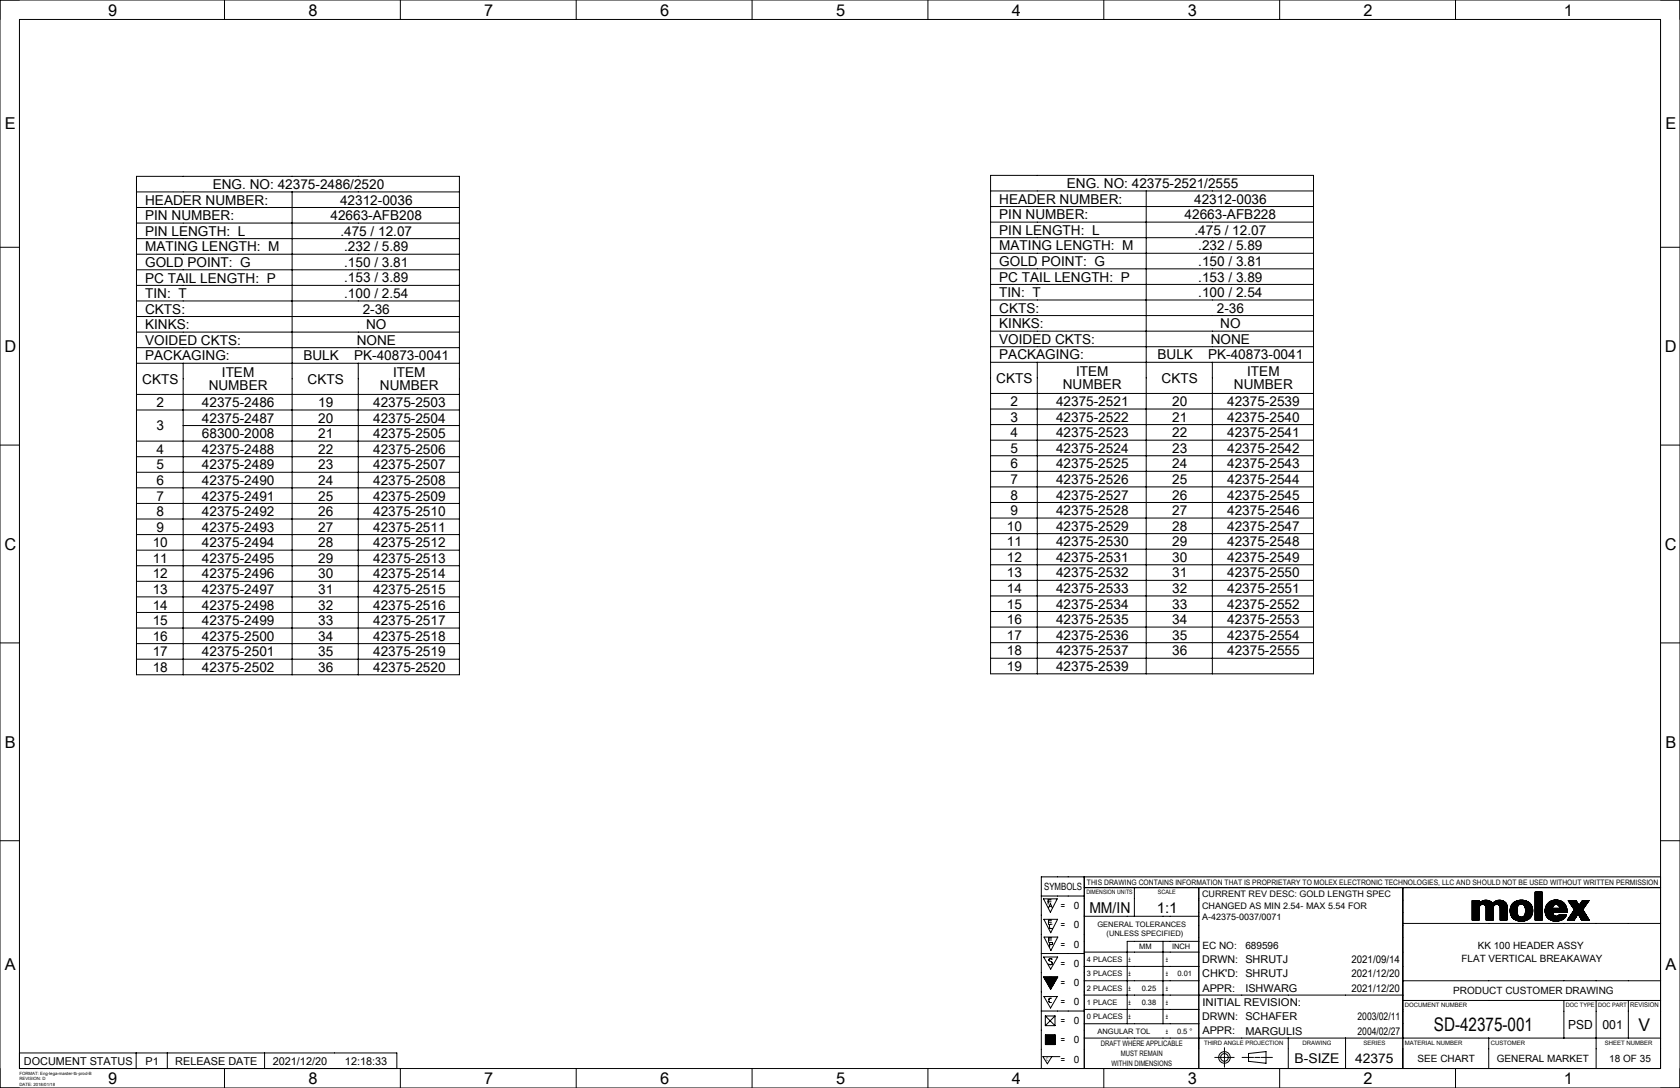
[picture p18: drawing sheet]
<svg xmlns="http://www.w3.org/2000/svg" width="432mm" height="279mm" viewBox="0 0 432 279" stroke-linecap="round" stroke-linejoin="round" font-family="sans-serif">
<defs><g id="words">
<text font-size="4.8" x="368.6" y="264.8">SD-42375-001</text>
<text font-size="4.5" x="421.2" y="264.7">V</text>
<g font-size="4.2">
<text x="27.8" y="4">9</text>
<text x="79.3" y="4">8</text>
<text x="124.5" y="4">7</text>
<text x="169.7" y="4">6</text>
<text x="214.9" y="4">5</text>
<text x="260.1" y="4">4</text>
<text x="305.3" y="4">3</text>
<text x="350.5" y="4">2</text>
<text x="401.9" y="4">1</text>
<text x="1.3" y="33.3">E</text>
<text x="428.1" y="33.3">E</text>
<text x="1.1" y="90.4">D</text>
<text x="427.9" y="90.4">D</text>
<text x="1.1" y="141.2">C</text>
<text x="427.9" y="141.2">C</text>
<text x="1.3" y="192">B</text>
<text x="428.1" y="192">B</text>
<text x="1.3" y="249.2">A</text>
<text x="428.1" y="249.2">A</text>
<text x="27.8" y="278.4">9</text>
<text x="79.3" y="278.4">8</text>
<text x="124.5" y="278.4">7</text>
<text x="169.7" y="278.4">6</text>
<text x="214.9" y="278.4">5</text>
<text x="260.1" y="278.4">4</text>
<text x="305.3" y="278.4">3</text>
<text x="350.5" y="278.4">2</text>
<text x="401.9" y="278.4">1</text>
</g>
<g font-size="3.9">
<text x="280" y="234.4">MM/IN</text>
<text x="297.3" y="234.4">1:1</text>
</g>
<g font-size="3.5">
<text x="37.3" y="52.5">HEADER NUMBER:</text>
<text x="54.7" y="48.6">ENG. NO: 42375-2486/2520</text>
<text x="87.4" y="52.5">42312-0036</text>
<text x="256.8" y="52.3">HEADER NUMBER:</text>
<text x="274.2" y="48.3">ENG. NO: 42375-2521/2555</text>
<text x="306.9" y="52.3">42312-0036</text>
<text x="37.3" y="56.5">PIN NUMBER:</text>
<text x="85" y="56.5">42663-AFB208</text>
<text x="256.8" y="56.3">PIN NUMBER:</text>
<text x="304.5" y="56.3">42663-AFB228</text>
<text x="37.3" y="64.6">MATING LENGTH: M</text>
<text x="37.3" y="60.6">PIN LENGTH: L</text>
<text x="87.5" y="60.5">.475 / 12.07</text>
<text x="88.5" y="64.5">.232 / 5.89</text>
<text x="256.8" y="64.3">MATING LENGTH: M</text>
<text x="256.8" y="60.3">PIN LENGTH: L</text>
<text x="307" y="60.3">.475 / 12.07</text>
<text x="308" y="64.3">.232 / 5.89</text>
<text x="37.3" y="68.6">GOLD POINT: G</text>
<text x="88.5" y="68.5">.150 / 3.81</text>
<text x="256.8" y="68.3">GOLD POINT: G</text>
<text x="308" y="68.3">.150 / 3.81</text>
<text x="37.3" y="76.5">TIN: T</text>
<text x="37.3" y="72.6">PC TAIL LENGTH: P</text>
<text x="88.5" y="72.5">.153 / 3.89</text>
<text x="88.5" y="76.5">.100 / 2.54</text>
<text x="256.8" y="76.3">TIN: T</text>
<text x="256.8" y="72.3">PC TAIL LENGTH: P</text>
<text x="308" y="72.3">.153 / 3.89</text>
<text x="308" y="76.3">.100 / 2.54</text>
<text x="37.3" y="80.6">CKTS:</text>
<text x="93.2" y="80.5">2-36</text>
<text x="256.8" y="80.3">CKTS:</text>
<text x="312.7" y="80.3">2-36</text>
<text x="37.3" y="84.6">KINKS:</text>
<text x="37.3" y="88.6">VOIDED CKTS:</text>
<text x="91.7" y="88.6">NONE</text>
<text x="94.1" y="84.6">NO</text>
<text x="256.8" y="84.3">KINKS:</text>
<text x="256.8" y="88.3">VOIDED CKTS:</text>
<text x="311.2" y="88.3">NONE</text>
<text x="313.6" y="84.3">NO</text>
<text x="37.3" y="92.6">PACKAGING:</text>
<text x="78" y="92.5">BULK</text>
<text x="91" y="92.5">PK-40873-0041</text>
<text x="256.8" y="92.3">PACKAGING:</text>
<text x="297.5" y="92.3">BULK</text>
<text x="310.5" y="92.3">PK-40873-0041</text>
<text x="36.5" y="98.6">CKTS</text>
<text x="53.6" y="100.3">NUMBER</text>
<text x="57" y="96.8">ITEM</text>
<text x="79" y="98.6">CKTS</text>
<text x="97.6" y="100.3">NUMBER</text>
<text x="101" y="96.8">ITEM</text>
<text x="256.1" y="98.3">CKTS</text>
<text x="273.2" y="100">NUMBER</text>
<text x="276.6" y="96.6">ITEM</text>
<text x="298.6" y="98.3">CKTS</text>
<text x="317.2" y="100">NUMBER</text>
<text x="320.6" y="96.6">ITEM</text>
<text x="40.2" y="104.5">2</text>
<text x="51.9" y="104.5">42375-2486</text>
<text x="81.8" y="104.5">19</text>
<text x="95.9" y="104.5">42375-2503</text>
<text x="259.8" y="104.3">2</text>
<text x="271.4" y="104.3">42375-2521</text>
<text x="301.3" y="104.3">20</text>
<text x="315.4" y="104.3">42375-2539</text>
<text x="40.2" y="110.5">3</text>
<text x="51.9" y="108.5">42375-2487</text>
<text x="51.9" y="112.5">68300-2008</text>
<text x="81.8" y="108.5">20</text>
<text x="81.8" y="112.5">21</text>
<text x="95.9" y="108.5">42375-2504</text>
<text x="95.9" y="112.5">42375-2505</text>
<text x="259.8" y="108.3">3</text>
<text x="259.8" y="112.3">4</text>
<text x="271.4" y="108.3">42375-2522</text>
<text x="271.4" y="112.3">42375-2523</text>
<text x="301.3" y="108.3">21</text>
<text x="301.3" y="112.3">22</text>
<text x="315.4" y="108.3">42375-2540</text>
<text x="315.4" y="112.3">42375-2541</text>
<text x="40.2" y="116.5">4</text>
<text x="51.9" y="116.5">42375-2488</text>
<text x="81.8" y="116.5">22</text>
<text x="95.9" y="116.5">42375-2506</text>
<text x="259.8" y="116.3">5</text>
<text x="271.4" y="116.3">42375-2524</text>
<text x="301.3" y="116.3">23</text>
<text x="315.4" y="116.3">42375-2542</text>
<text x="40.2" y="120.5">5</text>
<text x="40.2" y="124.5">6</text>
<text x="51.9" y="120.5">42375-2489</text>
<text x="51.9" y="124.5">42375-2490</text>
<text x="81.8" y="120.5">23</text>
<text x="81.8" y="124.5">24</text>
<text x="95.9" y="120.5">42375-2507</text>
<text x="95.9" y="124.5">42375-2508</text>
<text x="259.8" y="120.3">6</text>
<text x="259.8" y="124.3">7</text>
<text x="271.4" y="120.3">42375-2525</text>
<text x="271.4" y="124.3">42375-2526</text>
<text x="301.3" y="120.3">24</text>
<text x="301.3" y="124.3">25</text>
<text x="315.4" y="120.3">42375-2543</text>
<text x="315.4" y="124.3">42375-2544</text>
<text x="40.2" y="128.5">7</text>
<text x="51.9" y="128.5">42375-2491</text>
<text x="81.8" y="128.5">25</text>
<text x="95.9" y="128.5">42375-2509</text>
<text x="259.8" y="128.3">8</text>
<text x="271.4" y="128.3">42375-2527</text>
<text x="301.3" y="128.3">26</text>
<text x="315.4" y="128.3">42375-2545</text>
<text x="40.2" y="132.5">8</text>
<text x="40.2" y="136.5">9</text>
<text x="51.9" y="132.5">42375-2492</text>
<text x="51.9" y="136.5">42375-2493</text>
<text x="81.8" y="132.5">26</text>
<text x="81.8" y="136.5">27</text>
<text x="95.9" y="132.5">42375-2510</text>
<text x="95.9" y="136.5">42375-2511</text>
<text x="258.8" y="136.3">10</text>
<text x="259.8" y="132.3">9</text>
<text x="271.4" y="132.3">42375-2528</text>
<text x="271.4" y="136.3">42375-2529</text>
<text x="301.3" y="132.3">27</text>
<text x="301.3" y="136.3">28</text>
<text x="315.4" y="132.3">42375-2546</text>
<text x="315.4" y="136.3">42375-2547</text>
<text x="39.3" y="140.5">10</text>
<text x="51.9" y="140.5">42375-2494</text>
<text x="81.8" y="140.5">28</text>
<text x="95.9" y="140.5">42375-2512</text>
<text x="258.8" y="140.3">11</text>
<text x="271.4" y="140.3">42375-2530</text>
<text x="301.3" y="140.3">29</text>
<text x="315.4" y="140.3">42375-2548</text>
<text x="39.3" y="144.5">11</text>
<text x="39.3" y="148.5">12</text>
<text x="51.9" y="144.5">42375-2495</text>
<text x="51.9" y="148.5">42375-2496</text>
<text x="81.8" y="144.5">29</text>
<text x="81.8" y="148.5">30</text>
<text x="95.9" y="144.5">42375-2513</text>
<text x="95.9" y="148.5">42375-2514</text>
<text x="258.8" y="144.3">12</text>
<text x="258.8" y="148.3">13</text>
<text x="271.4" y="144.3">42375-2531</text>
<text x="271.4" y="148.3">42375-2532</text>
<text x="301.3" y="144.3">30</text>
<text x="301.3" y="148.3">31</text>
<text x="315.4" y="144.3">42375-2549</text>
<text x="315.4" y="148.3">42375-2550</text>
<text x="39.3" y="152.5">13</text>
<text x="51.9" y="152.5">42375-2497</text>
<text x="81.8" y="152.5">31</text>
<text x="95.9" y="152.5">42375-2515</text>
<text x="258.8" y="152.3">14</text>
<text x="271.4" y="152.3">42375-2533</text>
<text x="301.3" y="152.3">32</text>
<text x="315.4" y="152.3">42375-2551</text>
<text x="39.3" y="156.5">14</text>
<text x="39.3" y="160.5">15</text>
<text x="51.9" y="156.5">42375-2498</text>
<text x="51.9" y="160.5">42375-2499</text>
<text x="81.8" y="156.5">32</text>
<text x="81.8" y="160.5">33</text>
<text x="95.9" y="156.5">42375-2516</text>
<text x="95.9" y="160.5">42375-2517</text>
<text x="258.8" y="156.3">15</text>
<text x="258.8" y="160.3">16</text>
<text x="271.4" y="156.3">42375-2534</text>
<text x="271.4" y="160.3">42375-2535</text>
<text x="301.3" y="156.3">33</text>
<text x="301.3" y="160.3">34</text>
<text x="315.4" y="156.3">42375-2552</text>
<text x="315.4" y="160.3">42375-2553</text>
<text x="39.3" y="164.5">16</text>
<text x="51.9" y="164.5">42375-2500</text>
<text x="81.8" y="164.5">34</text>
<text x="95.9" y="164.5">42375-2518</text>
<text x="258.8" y="164.3">17</text>
<text x="271.4" y="164.3">42375-2536</text>
<text x="301.3" y="164.3">35</text>
<text x="315.4" y="164.3">42375-2554</text>
<text x="39.3" y="168.5">17</text>
<text x="39.3" y="172.5">18</text>
<text x="51.9" y="168.5">42375-2501</text>
<text x="51.9" y="172.5">42375-2502</text>
<text x="81.8" y="168.5">35</text>
<text x="81.8" y="172.5">36</text>
<text x="95.9" y="168.5">42375-2519</text>
<text x="95.9" y="172.5">42375-2520</text>
<text x="258.8" y="168.3">18</text>
<text x="258.8" y="172.3">19</text>
<text x="271.4" y="168.3">42375-2537</text>
<text x="271.4" y="172.3">42375-2539</text>
<text x="301.3" y="168.3">36</text>
<text x="315.4" y="168.3">42375-2555</text>
<text x="332.7" y="273">B-SIZE</text>
</g>
<text font-size="3.4" x="348.3" y="273">42375</text>
<g font-size="3.2">
<text x="403.1" y="264.3">PSD</text>
<text x="411.9" y="264.3">001</text>
</g>
<g font-size="2.8">
<text x="309" y="251">CHK'D: SHRUTJ</text>
<text x="320.1" y="254.6">ISHWARG</text>
<text x="309" y="258.3">INITIAL REVISION:</text>
<text x="320.1" y="265.7">MARGULIS</text>
<text x="6.1" y="273.4">DOCUMENT STATUS</text>
<text x="37.4" y="273.4">P1</text>
<text x="45" y="273.4">RELEASE DATE</text>
<text x="70.1" y="273.4">2021/12/20</text>
<text x="88.7" y="273.4">12:18:33</text>
</g>
<g font-size="2.7">
<text x="309" y="247.3">DRWN: SHRUTJ</text>
<text x="347.4" y="247.3">2021/09/14</text>
<text x="347.4" y="250.9">2021/12/20</text>
<text x="309" y="254.6">APPR:</text>
<text x="347.4" y="254.6">2021/12/20</text>
<text x="309" y="262">DRWN: SCHAFER</text>
<text x="348.9" y="262">2003/02/11</text>
<text x="309" y="265.7">APPR:</text>
<text x="348.9" y="265.7">2004/02/27</text>
</g>
<g font-size="2.6">
<text x="268.4" y="228.6">SYMBOLS</text>
<text x="272.7" y="233.5">=</text>
<text x="276" y="233.5">0</text>
<text x="272.7" y="238.4">=</text>
<text x="276" y="238.4">0</text>
<text x="272.7" y="243.3">=</text>
<text x="276" y="243.3">0</text>
<text x="309" y="243.6">EC NO:</text>
<text x="320.1" y="243.6">689596</text>
<text x="379.8" y="243.8">KK 100 HEADER ASSY</text>
<text x="272.7" y="248.2">=</text>
<text x="276" y="248.3">0</text>
<text x="375.6" y="247.1">FLAT VERTICAL BREAKAWAY</text>
<text x="272.7" y="253.2">=</text>
<text x="276" y="253.2">0</text>
<text x="373.5" y="255.3">PRODUCT CUSTOMER DRAWING</text>
<text x="272.7" y="258.1">=</text>
<text x="272.7" y="263">=</text>
<text x="276" y="258.1">0</text>
<text x="276" y="263">0</text>
<text x="272.7" y="267.9">=</text>
<text x="276" y="267.9">0</text>
<text x="272.7" y="272.9">=</text>
<text x="276" y="272.9">0</text>
<text x="364.3" y="272.8">SEE CHART</text>
<text x="384.7" y="272.8">GENERAL MARKET</text>
<text x="413.6" y="272.8">18 OF 35</text>
</g>
<g font-size="2.3">
<text x="308.9" y="230.5">CURRENT REV DESC: GOLD LENGTH SPEC</text>
<text x="308.9" y="233.4">CHANGED AS MIN 2.54- MAX 5.54 FOR</text>
<text x="308.9" y="236.3">A-42375-0037/0071</text>
</g>
<g font-size="1.9">
<text x="279.4" y="227.3">THIS DRAWING CONTAINS INFORMATION THAT IS PROPRIETARY TO MOLEX ELECTRONIC TECHNOLOGIES, LLC AND SHOULD NOT BE USED WITHOUT WRITTEN PERMISSION</text>
<text x="282.1" y="238">GENERAL TOLERANCES</text>
<text x="284.4" y="240.4">(UNLESS SPECIFIED)</text>
<text x="292.8" y="243.8">MM</text>
<text x="301.2" y="243.8">INCH</text>
<text x="279.4" y="247">4 PLACES</text>
<text x="279.4" y="250.7">3 PLACES</text>
<text x="290.1" y="247">±</text>
<text x="290.1" y="250.7">±</text>
<text x="299.6" y="247">±</text>
<text x="299.6" y="250.7">±</text>
<text x="302.6" y="250.7">0.01</text>
<text x="279.4" y="254.4">2 PLACES</text>
<text x="290.1" y="254.4">±</text>
<text x="293.4" y="254.4">0.25</text>
<text x="299.6" y="254.4">±</text>
<text x="279.4" y="258.1">1 PLACE</text>
<text x="279.4" y="261.8">0 PLACES</text>
<text x="290.1" y="258.1">±</text>
<text x="290.1" y="261.7">±</text>
<text x="293.4" y="258.1">0.38</text>
<text x="299.6" y="258.1">±</text>
<text x="299.6" y="261.7">±</text>
<text x="282.1" y="265.4">ANGULAR TOL</text>
<text x="282.9" y="268.7">DRAFT WHERE APPLICABLE</text>
<text x="299.6" y="265.4">±</text>
<text x="302.5" y="265.4">0.5 °</text>
<text x="285.7" y="273.6">WITHIN DIMENSIONS</text>
<text x="288.1" y="271.2">MUST REMAIN</text>
</g>
<text font-size="1.7" x="419" y="258.6">REVISION</text>
<g font-size="1.5">
<text x="279.2" y="229.6">DIMENSION UNITS</text>
<text x="297.6" y="229.6">SCALE</text>
<text x="361.1" y="258.6">DOCUMENT NUMBER</text>
<text x="402.5" y="258.6">DOC TYPE</text>
<text x="410.8" y="258.6">DOC PART</text>
<text x="309.5" y="268.3">THIRD ANGLE PROJECTION</text>
<text x="334.8" y="268.3">DRAWING</text>
<text x="350.4" y="268.3">SERIES</text>
<text x="361.1" y="268.2">MATERIAL NUMBER</text>
<text x="383.2" y="268.3">CUSTOMER</text>
<text x="412.5" y="268.3">SHEET NUMBER</text>
</g>
<text font-size="1.3" x="268.9" y="272.5">C</text>
<g font-size="1.1">
<text x="5" y="276">FORMAT: Eng-lega-master-tb-prod-B</text>
<text x="5" y="277.4">REVISION: D</text>
<text x="5" y="278.8">DATE: 2018/01/18</text>
</g>
</g></defs>
<g fill="none" stroke="#000" stroke-width=".26">
<path d="M0 0h431.8v279.4h-431.8zM5 5h421.8v269.4h-421.8zM57.7 0v5M102.9 0v5M148.1 0v5M193.3 0v5M238.5 0v5M283.7 0v5M328.9 0v5M374.1 0v5M35.1 45.3h83v128h-83zM35.1 49.3h83"/>
<path d="M35.1 53.3h83M35.1 57.3h83M75.1 49.3v124M254.6 53h83M254.6 45h83v128h-83zM254.6 57h83M254.6 49h83M294.6 49v124M0 63.5h5M35.1 61.3h83M35.1 65.3h83M35.1 69.3h83"/>
<path d="M35.1 73.3h83M35.1 77.3h83M254.6 61h83M254.6 65h83M254.6 69h83M254.6 73h83M254.6 77h83M426.8 63.5h5M35.1 81.3h83M35.1 85.3h83M35.1 89.3h83M35.1 93.3h83"/>
<path d="M47.1 93.3v80M92.1 93.3v80M254.6 81h83M254.6 85h83M254.6 89h83M254.6 93h83M266.6 93v80M311.6 93v80M0 114.3h5M35.1 101.3h83M35.1 105.3h83M35.1 113.3h83"/>
<path d="M35.1 117.3h83M47.1 109.3h71M254.6 101h83M254.6 105h83M254.6 109h83M254.6 113h83M254.6 117h83M426.8 114.3h5M35.1 121.3h83M35.1 125.3h83M35.1 129.3h83M35.1 133.3h83"/>
<path d="M35.1 137.3h83M254.6 121h83M254.6 125h83M254.6 129h83M254.6 133h83M254.6 137h83M35.1 141.3h83M35.1 145.3h83M35.1 149.3h83M35.1 153.3h83M35.1 157.3h83M254.6 141h83"/>
<path d="M254.6 145h83M254.6 149h83M254.6 153h83M254.6 157h83M0 165.1h5M35.1 161.3h83M35.1 165.3h83M35.1 169.3h83M254.6 161h83M254.6 165h83M254.6 169h83M426.8 165.1h5"/>
<path d="M0 215.9h5M426.8 215.9h5M267.6 230.1h11.1M268.2 230.8h3.5l-1.7 3.5zM268.3 236.1h3.5l-1.7 3.4zM269.4 231.6h.8M269.5 236.8h.7M269.5 233.1l.5-1.1 .4 1.1M269.7 232.8h.6M270.2 231.1h-.8v1.1M270.2 236.3h-.7v1.1M270.4 237.4h-.5l-.2 .3 .1 .6 .6 .2"/>
<path d="M278.7 225.2v49.2M278.7 227.9h148.1M278.7 235.3h29.4M291.6 227.9v7.4M308.1 227.9v46.5M360.6 227.9v46.5M360.6 237.1h66.2M378.4 231.3h1.8v.7a2.29 2.29 0 0 1 3.5 0M378.4 233.2l1.8-1.8-1.8 1.9M378.4 231.3v5M378.4 231.3h.1M378.5 231.3l-.1 .1"/>
<path d="M378.6 231.3l-.2 .2 .2-.2M378.7 231.3l-.3 .3M378.8 236.3l1.4-1.3-1.3 1.3M378.8 231.3l-.4 .4M378.9 231.3l-.5 .5M379 231.3l-.6 .6M379.1 231.3l-.7 .7M379.2 231.3l-.8 .8M379.4 231.3l-1 1M379.5 231.3l-1.1 1.1M379.7 231.3l-1.3 1.3M379.7 236.3l.5-.5-.5 .5"/>
<path d="M379.8 231.3l-1.4 1.4M379.9 231.3l-1.5 1.5M380 231.3l-1.6 1.6M380.1 231.3l-1.7 1.7M380.2 236.2l-.1 .1M380.2 236.1l-.2 .2M380.2 236l-.3 .3M380.2 235.9l-.4 .4M380.2 235.7l-.6 .6M380.2 235.6l-.7 .7M380.2 235.5l-.8 .8M380.2 235.4l-.9 .9"/>
<path d="M380.2 235.3l-1 1M380.2 235.3l-1.1 1M380.2 235.1l-1.2 1.2M380.2 234.8l-1.5 1.5M380.2 234.7l-1.6 1.6M380.2 234.6l-1.7 1.7M380.2 234.5l-1.8 1.8M380.2 234.4l-1.8 1.9M380.2 234.4l-1.8 1.8M380.2 234.2l-1.8 1.9M380.2 234.2l-1.8 1.8M380.2 234.1l-1.8 1.8"/>
<path d="M380.2 234l-1.8 1.8M380.2 233.9l-1.8 1.8M380.2 233.8l-1.8 1.8M380.2 233.7l-1.8 1.9M380.2 233.6l-1.8 1.8M380.2 233.5l-1.8 1.9M380.2 233.5l-1.8 1.8M380.2 233.3l-1.8 1.9M380.2 233.3l-1.8 1.8M380.2 233.2l-1.8 1.8M380.2 233l-1.8 1.9M380.2 231.9l-1.8 1.8"/>
<path d="M380.2 231.8l-1.8 1.8M380.2 231.7l-1.8 1.8M380.2 231.6l-1.8 1.9M380.2 231.5l-1.8 1.8M380.2 231.3l-1.8 1.8M380.2 233l-1.8 1.8M380.3 232.8l-1.9 1.9M380.3 232.7l-1.9 1.9M380.6 231.6l-2.2 2.2M380.8 231.5l-2.4 2.4M381 231.4l-2.6 2.6M381.1 231.3l-2.7 2.8"/>
<path d="M381.3 231.3l-2.9 2.9M381.4 231.2l-3 3M381.5 231.2l-3.1 3.2M381.6 231.2l-3.2 3.2M381.7 231.2l-3.3 3.3M381.8 231.2l-1.2 1.2M381.8 232.6l1.3-1.1-1.2 1.2M381.9 232.8l1.3-1.3-1.3 1.3M381.9 231.2l-1.2 1.1M382 233.1a.89 .89 0 0 0-.9-.9 .89 .89 0 0 0-.9 .9v3.2h-1.8M382 236.3h1.8M382 233.1v3.2"/>
<path d="M382 231.2l-1.1 1.1M382.1 231.2l-1.1 1M382.2 231.2l-1.1 1M382.3 231.2l-1.1 1M382.4 231.2l-1.1 1.1M382.4 231.2l-1 1.1M382.5 231.3l-1.1 1M382.6 231.3l-1.1 1M382.6 231.3l-1.1 1.1M382.7 231.3l-1.1 1.1 1.2-1.1M382.8 231.4l-1.1 1.1M382.9 231.4l-1.1 1.1"/>
<path d="M382.9 231.4l-1.1 1.2M383.2 231.6l-1.2 1.3 1.3-1.3M383.3 231.7l-1.3 1.3M383.4 231.7l-1.4 1.4M383.4 231.8l-1.4 1.4M383.5 231.8l-1.5 1.5M383.5 231.8l-1.5 1.6M383.6 231.9l-1.6 1.6M383.6 231.9l-1.6 1.7M383.7 232l-1.7 1.6M383.8 236.3h.1M383.8 236.1l-.2 .2 .2-.2"/>
<path d="M383.8 236l-.3 .3M383.8 235.9l-.4 .4M383.8 235.8l-.5 .5M383.8 235.7l-.6 .6M383.8 235.5l-.8 .8M383.8 235.4l-.9 .9M383.8 235.3l-1 1M383.8 235.2l-1.1 1.1M383.8 235.1l-1.2 1.2M383.8 235l-1.3 1.3M383.8 234.9l-1.4 1.4M383.8 234.8l-1.5 1.5"/>
<path d="M383.8 234.6l-1.7 1.7M383.8 234.5l-1.8 1.8M383.8 234.3l-1.8 1.9M383.8 234.3l-1.8 1.8M383.8 234.2l-1.8 1.8M383.8 234.1l-1.8 1.8M383.8 234l-1.8 1.9M383.8 233.9l-1.8 1.8M383.8 233.8l-1.8 1.9M383.8 233.7l-1.8 1.9M383.8 233.6l-1.8 1.9M383.8 233.6l-1.8 1.8"/>
<path d="M383.8 233.4l-1.8 1.9M383.8 233.4l-1.8 1.8M383.8 233.3l-1.8 1.8M383.8 233.2l-1.8 1.8M383.8 233.1l-1.8 1.9M383.8 233l-1.8 1.8M383.8 232.9l-1.8 1.9M383.9 232.8l-1.9 1.9M384.2 231.5l-2.2 2.3M384.4 231.4l-2.4 2.4M384.6 231.3l-2.6 2.6M384.8 231.3l-2.8 2.8"/>
<path d="M384.8 231.2l-2.8 2.9M385 232.3l1.1-1-1.1 1M385 231.2l-3 3M385.1 231.2l-3.1 3.1M385.1 232.3l1.1-1-1 1.1M385.2 231.2l-3.2 3.2M385.3 231.2l-3.3 3.3M385.4 231.2l-3.4 3.4M385.5 231.2l-1.2 1.1M385.6 231.2l-1.2 1.1M385.6 233.1a.89 .89 0 0 0-.9-.9 .89 .89 0 0 0-.9 .9v3.2M385.6 235.6l1.7-1.7-1.7 1.8"/>
<path d="M385.6 233.9l1.7-1.7-1.7 1.8M385.6 233.7l1.6-1.6-1.6 1.7M385.6 233.1v3.2M385.6 236.3h1.7M385.6 231.2l-1 1M385.7 231.2l-1.1 1M385.8 231.2l-1 1M385.8 236.3l1.5-1.5-1.4 1.5M385.9 231.2l-1.1 1M385.9 231.2l-1 1.1M386.4 231.4l-1.2 1M386.5 231.4l-1.1 1.1"/>
<path d="M386.5 231.5l-1.1 1.1 1.2-1.1M386.6 231.5l-1.1 1.3 1.2-1.2M386.8 231.6l-1.3 1.3M386.8 231.7l-1.2 1.3M386.9 231.8l-1.3 1.3M387 231.8a2.3 2.3 0 0 0-3.3 .2M387 231.8l.3 .8v3.7M387 231.8l-1.4 1.5M387 231.9l-1.4 1.4M387.1 231.9l-1.5 1.5M387.1 232l-1.5 1.5M387.1 232l-1.5 1.6"/>
<path d="M387.3 232.3l-1.7 1.7M387.3 232.4l-1.7 1.8M387.3 232.5l-1.7 1.7M387.3 234.9l-1.3 1.4M387.3 234.6l-1.6 1.7M387.3 234.6l-1.7 1.7M387.3 234.5l-1.7 1.8M387.3 234.4l-1.7 1.7M387.3 234.3l-1.7 1.8M387.3 234.2l-1.7 1.8M387.3 234.1l-1.7 1.8M387.3 234l-1.7 1.8"/>
<path d="M387.3 233.7l-1.7 1.8M387.3 233.7l-1.7 1.7M387.3 233.6l-1.7 1.8M387.3 233.4l-1.7 1.8M387.3 233.4l-1.7 1.7M387.3 233.3l-1.7 1.8M387.3 233.2l-1.7 1.7M387.3 233.1l-1.7 1.8M387.3 233l-1.7 1.8M387.3 232.9l-1.7 1.8M387.3 232.8l-1.7 1.8M387.3 232.7l-1.7 1.8"/>
<path d="M387.3 232.7l-1.7 1.7M387.3 232.5l-1.7 1.8M387.3 236.3h.1M387.3 236.2l-.1 .1M387.3 236.1l-.1 .2M387.3 236l-.2 .3M387.3 235.9l-.4 .4M387.3 235.8l-.5 .5M387.3 235.7l-.5 .6M387.3 235.7l-.6 .6M387.3 235.5l-.7 .8M387.3 235.5l-.8 .8"/>
<path d="M387.3 235.4l-.9 .9M387.3 235.3l-1 1M387.3 235.2l-1.1 1.1M387.3 235.1l-1.1 1.2M387.3 235l-1.3 1.3M388.5 235.3l.6 .7M388.5 235.3l1.4-1.3-1.4 1.4M389 231.8l-.3 .4M389.1 236l1-1-1 1M389.2 231.7l-.7 .7M389.5 231.5l-1.1 1.1M389.6 231.5l-1.2 1.2"/>
<path d="M389.8 231.4l-1.5 1.5M389.9 233.8l-1.4 1.5M389.9 233.7l-1.5 1.5M389.9 234.1l-1.3 1.3M389.9 234.2l-1.3 1.3M389.9 233.5l-1.5 1.6 1.5-1.5M389.9 234.3l-1.3 1.2M389.9 233.4l-1.6 1.6M389.9 234.3l-1.2 1.3 1.2-1.2M389.9 233.3l-1.6 1.7M389.9 234.5l-1.1 1.2M390 233.2l-1.7 1.7"/>
<path d="M390 234.6l-1.2 1.1M390 231.3l-1.8 1.8M390 234.6l-1.1 1.3M390 233l-1.7 1.8M390 233l-1.8 1.7M390.1 234.8l-1.1 1.1M390.1 231.3l-1.9 1.9M390.1 234.9l-1.1 1M390.1 232.8l.1-.2a.98 .98 0 0 1 1.7 .2M390.1 232.8l-.2 1.3a1.1 1.1 0 0 0 .6 1.3 1.1 1.1 0 0 0 1.4-.5M390.1 232.8l-1.9 1.9M390.1 232.7l-1.9 1.9"/>
<path d="M390.2 235.1l-1 1M390.2 231.3l-2 2M390.2 235.2l-.9 .9 1-.9M390.3 231.2l-2.1 2.2M390.3 235.3l-.9 .9M390.4 235.3l-.9 .9M390.4 235.4l-.9 .8M390.4 231.2l-2.3 2.3M390.5 235.4l-.9 .9M390.5 231.2l-2.4 2.4M390.5 235.4l-.8 .9M390.6 235.5l-.9 .8"/>
<path d="M390.7 231.2l-2.6 2.5M390.7 231.2l-2.6 2.6M390.9 231.2l-2.8 2.7M390.9 235.5l-1.1 .9M390.9 231.2l-2.8 2.8M390.9 235.5l-.8 .9 .9-.9M391 231.2l-2.9 2.9M391.1 231.2l-3 2.9M391.1 235.5l-.9 1M391.2 231.2l-3.1 3M391.2 235.5l-1 1M391.3 231.2l-3.1 3.1"/>
<path d="M391.3 235.5l-1 1M391.4 231.2l-3.2 3.2M391.5 231.2l-3.3 3.3M391.6 231.2l-1.1 1.1M391.6 235.3l-1.2 1.2M391.6 232.4l1-.9-.9 1M391.7 231.2l-1.1 1M391.7 231.2l-.9 1M391.8 231.3l-.9 .9M391.9 231.3l-.9 .9M391.9 232.8l.2 .8-.2 1.3M392 231.3l-.9 .9"/>
<path d="M392 231.3l-.8 .9 1.1-.8M392.1 233.4l1.3-1.3-1.3 1.4M392.1 234.1l1.6-1.5-1.6 1.6M392.3 231.4l-.9 .9M392.4 231.4l-.9 .9M392.5 231.5l-1 .8M392.5 231.5l-.9 .9M392.7 231.6l-.9 1M392.8 231.6l-1 1M392.9 231.7l-1 1M392.9 231.7l-1 1.1M392.9 231.7a2.97 2.97 0 0 0-4.8 2.2l.4 1.4"/>
<path d="M392.9 231.7l.7 .7M392.9 236l-1 .5-1.1 .1-1.7-.6M393 231.7l-1.1 1.1M393 231.8l-1.1 1.1M393.1 231.8l-1.1 1.1M393.1 231.9l-1.1 1.1M393.2 231.9l-1.2 1.2M393.3 232l-1.3 1.2M393.3 232l-1.2 1.3M393.4 232.2l-1.3 1.3M393.5 232.2l-1.4 1.4M393.5 232.3l-1.4 1.4"/>
<path d="M393.5 235.4l-.6 .6M393.5 232.3l-1.4 1.5M393.6 232.4l-1.5 1.5M393.6 232.4l.4 1.5-.4 1.4M393.6 235.3l-.7 .7M393.6 232.4l-1.5 1.6M393.6 235.3l-.8 .8M393.7 232.6l-1.6 1.7M393.7 235.1l-1.2 1.1M393.7 232.7l-1.6 1.7M393.7 232.8l-1.7 1.7M393.7 235l-1.3 1.3"/>
<path d="M393.8 232.9l-1.8 1.7M393.8 232.9l-1.8 1.9M393.8 234.8l-1.6 1.6M393.8 233l-1.9 1.9M393.8 233l-2 2.2M393.9 234.6l-1.9 1.8M393.9 233.1l-3.4 3.4 3.4-3.3M393.9 234.5l-1.9 2M393.9 233.3l-3.3 3.3M393.9 233.3l-3.2 3.3M393.9 234.4l-2.1 2.1M393.9 234.3l-2.2 2.2"/>
<path d="M393.9 233.4l-3.1 3.2 3.1-3.1M393.9 234.2l-2.3 2.3M393.9 233.6l-3 3M393.9 234.1l-2.4 2.5M393.9 233.6l-2.9 3M394 234l-2.6 2.6M394 233.8l-2.9 2.8M394 233.9l-2.7 2.7M394 233.8l-2.8 2.8M394.6 236.1l1.8-1.7-1.8 1.9M394.6 233.5l1.8-1.8-1.8 1.9M394.6 230.4l1.4-1.3-1.4 1.4"/>
<path d="M394.6 229.6l.5-.5-.5 .5M394.6 229.1h1.8M394.6 229.1v7.2M394.6 229.1h.1M394.7 229.1l-.1 .1M394.7 229.1l-.1 .2M394.8 229.1l-.2 .2M394.9 229.1l-.3 .3M395.2 229.1l-.6 .6M395.3 229.1l-.7 .7M395.4 229.1l-.8 .8M395.4 229.1l-.8 .9"/>
<path d="M395.6 229.1l-1 1M395.6 229.1l-1 1.1M395.7 229.1l-1.1 1.2M395.8 229.1l-1.2 1.2M396.1 229.1l-1.5 1.5M396.2 229.1l-1.6 1.6M396.2 236.3l.2-.1-.1 .1M396.3 229.1l-1.7 1.7M396.3 229.1l-1.7 1.8M396.4 236.2l-.1 .1M396.4 236l-.2 .3M396.4 235.9l-.4 .4"/>
<path d="M396.4 235.7l-.5 .6M396.4 235.7l-.6 .6M396.4 235.6l-.7 .7M396.4 235.5l-.8 .8M396.4 235.4l-.9 .9M396.4 235.3l-1 1M396.4 235.2l-1.1 1.1M396.4 235l-1.3 1.3M396.4 234.9l-1.4 1.4M396.4 234.7l-1.6 1.6M396.4 234.6l-1.7 1.7M396.4 234.5l-1.8 1.8"/>
<path d="M396.4 234.2l-1.8 1.9M396.4 234.1l-1.8 1.9M396.4 234l-1.8 1.9M396.4 234l-1.8 1.8M396.4 233.8l-1.8 1.9M396.4 233.8l-1.8 1.8M396.4 233.7l-1.8 1.8M396.4 233.6l-1.8 1.8M396.4 233.5l-1.8 1.9M396.4 233.4l-1.8 1.8M396.4 233.3l-1.8 1.9M396.4 233.2l-1.8 1.9"/>
<path d="M396.4 233.1l-1.8 1.9M396.4 233.1l-1.8 1.8M396.4 232.9l-1.8 1.9M396.4 232.9l-1.8 1.8M396.4 232.8l-1.8 1.8M396.4 232.7l-1.8 1.8M396.4 232.6l-1.8 1.9M396.4 232.5l-1.8 1.8M396.4 232.4l-1.8 1.9M396.4 232.3l-1.8 1.9M396.4 232.2l-1.8 1.8M396.4 232.1l-1.8 1.9"/>
<path d="M396.4 232l-1.8 1.9M396.4 231.9l-1.8 1.9M396.4 231.9l-1.8 1.8M396.4 231.6l-1.8 1.8M396.4 231.5l-1.8 1.8M396.4 231.4l-1.8 1.9M396.4 231.3l-1.8 1.8M396.4 231.2l-1.8 1.9M396.4 231.1l-1.8 1.9M396.4 231l-1.8 1.9M396.4 231l-1.8 1.8M396.4 230.8l-1.8 1.9"/>
<path d="M396.4 230.8l-1.8 1.8M396.4 230.7l-1.8 1.8M396.4 230.6l-1.8 1.8M396.4 230.5l-1.8 1.9M396.4 230.4l-1.8 1.8M396.4 230.3l-1.8 1.9M396.4 230.2l-1.8 1.9M396.4 230.1l-1.8 1.9M396.4 230.1l-1.8 1.8M396.4 229.9l-1.8 1.9M396.4 229.8l-1.8 1.9M396.4 229.8l-1.8 1.8"/>
<path d="M396.4 229.6l-1.8 1.9M396.4 229.6l-1.8 1.8M396.4 229.5l-1.8 1.8M396.4 229.4l-1.8 1.8M396.4 229.3l-1.8 1.9M396.4 229.2l-1.8 1.8M396.4 229.1l-1.8 1.9M396.4 229.1v7.2h-1.8M397.1 234.2a2.52 2.52 0 0 0 2.5 2.3M397.1 233.6v.6M397.2 234.5l3.3-3.3-3.3 3.3M397.3 232.7l-.2 .9"/>
<path d="M397.9 235.8l1.2-1.2-1.2 1.3M398.1 236l1.2-1.1-1.1 1.1M398.2 231.6l-.6 .6M398.4 231.5l-.9 .9M398.5 231.4l-1.1 1.1M398.8 231.3l-1.5 1.5M398.8 236.4l1.2-1.1-1.1 1.1M398.8 231.3l-1 .7-.5 .7M398.9 231.3l-1.6 1.6M399 231.2l-1.7 1.8M399.1 233.1l-1.8 1.8 1.8-1.7M399.1 233l-1.8 1.8"/>
<path d="M399.1 234.4l-1.3 1.3M399.1 234.5l-1.2 1.3M399.1 231.2l-1.9 1.9M399.1 233.3l-1.7 1.8 1.8-1.8M399.1 232.8l-1.8 2M399.2 234.7l-1.2 1.2M399.2 232.7l-2 2M399.2 234.8l-1.1 1.2 1.1-1.2M399.3 231.2l-2.1 2.1M399.3 233.3l-1.9 1.9 2-1.9M399.3 231.2l-2.1 2.2M399.4 235l-1.1 1.1"/>
<path d="M399.4 232.5a.9 .9 0 0 1 1-.1 .9 .9 0 0 1 .5 .9h-1.8zM399.4 235.1l-1.1 1M399.4 235.1l-1 1.1M399.5 233.3l-2 2 2-2M399.5 231.2l-2.4 2.3M399.5 235.1l-1.1 1.1M399.6 231.1l-2.5 2.5M399.6 235.2l-1.1 1M399.6 235.2l-1.1 1.1M399.7 233.3l-2.2 2.1M399.7 235.2l-1.1 1.1M399.7 231.1l-2.6 2.6"/>
<path d="M399.7 233.3l-2.1 2.1M399.7 231.1l-2.6 2.7M399.8 235.3l-1.2 1M399.8 235.3l-1.1 1M399.8 233.3l-2.2 2.2 2.3-2.2M399.9 231.1l-2.8 2.8M399.9 234.3l2.2-2.2-2.2 2.2M400 233.3l-2.3 2.3M400 231.1l-2.9 3M400.1 235.3l-1.2 1.1M400.1 233.3l-2.4 2.3M400.1 231.1l-3 3"/>
<path d="M400.1 235.3l-1.1 1.1M400.2 233.3l-2.4 2.4M400.2 231.1l-3.1 3.1M400.3 233.3l-1.1 1M400.3 235.3l-1.3 1.2M400.3 231.2l-3.1 3.1M400.4 231.2l-3.2 3.2M400.4 233.3l-1.1 1M400.4 233.3l-1 1M400.5 236.5l1.6-1.7-1.8 1.7M400.6 232.5l1-.9-1 .9M400.6 233.3l-1.1 1"/>
<path d="M400.6 231.2l-3.4 3.4M400.7 232.6l1-.9-1 .9M400.7 231.2l-1.2 1.2M400.7 233.3l-1.1 1M400.8 231.2l-1.2 1.1M400.8 231.3l-1 1M400.9 231.3l-.9-.2-1.2 .2M400.9 231.3l.7 .3 .8 .9M400.9 234.8l-1.7 1.7 1.2-1.3M400.9 231.3l-1 1M400.9 234.8l-1.6 1.7M401 231.3l-1 1"/>
<path d="M401 231.3l-.9 1M401.1 234.8l-1.8 1.7M401.1 231.3l-.9 1 1-.9M401.1 234.8l-1.7 1.7M401.2 231.4l-.9 .9 1-.9M401.2 234.8l-1.7 1.7M401.3 234.8l-1.7 1.7M401.3 231.5l-.9 .9M401.4 231.5l-.9 .9M401.4 234.8l-1.7 1.7M401.5 231.5l-1 1M401.5 234.8l-1.7 1.7"/>
<path d="M401.6 236.2l-2 .3M401.6 234.8l-1.6 1.7 1.7-1.7M401.7 231.7l-.9 1.1 1-1.1M401.8 234.8l-1.7 1.7M401.8 231.8l-1 1.1 1.1-1.1M401.9 234.3l.8-.8-.8 .8M401.9 234.8l-1.8 1.7M401.9 231.9l-1.1 1.1M402 234.8l-1.7 1.7M402 231.9l-1.1 1.2M402 232l-1.1 1.1M402.1 232l-2.3 2.3 .9-1"/>
<path d="M402.2 232.2l-2.1 2.1M402.3 232.3l-2.1 2M402.3 234.8l-1.8 1.7M402.3 232.3l-2 2M402.3 234.8l-1.6 1.7M402.3 235.5l-.4 .5M402.3 232.4l-1.9 1.9M402.4 232.4l-1.9 1.9M402.4 232.5l.4 1.8h-3.7a.99 .99 0 0 0 .9 1M402.4 232.5l-1.7 1.8 1.7-1.8M402.4 235.4l-.7 .7M402.4 234.8l-1.6 1.7"/>
<path d="M402.5 232.6l-1.7 1.7M402.5 232.7l-1.7 1.6M402.5 235.3l-.9 .9M402.5 234.8l-1.6 1.6M402.5 232.7l-1.5 1.6M402.5 232.8l-1.5 1.5M402.6 235.2l-1.1 1M402.6 232.9l-1.5 1.4M402.6 234.3l.2-.2-.2 .2M402.6 232.9l-1.4 1.4M402.6 233l-1.3 1.3M402.6 235l-1.3 1.3"/>
<path d="M402.6 234.8l-1.6 1.6M402.6 233l-1.2 1.3M402.6 234.9l-1.4 1.4M402.6 234.8h-1.8l-.8 .5M402.6 234.8l-.2 .7-.8 .7M402.7 233.1l-1.2 1.2M402.7 233.2l-1.1 1.1M402.7 233.3l-1 1M402.8 233.6l-.8 .7M402.8 233.6l-.7 .7M402.8 233.7l-.6 .6M402.8 233.8l-.4 .5 .4-.4"/>
<path d="M402.8 234l-.3 .3M402.8 234.2v.1M402.8 234.2l-.1 .1M403.1 231.3h.1M403.2 231.5l.2-.2-.2 .2M403.2 231.3h.1M403.3 231.3l-.1 .1M403.5 231.3l-.2 .3 .3-.3M403.6 232l.7-.7-.7 .7M403.7 231.3l-.3 .4 .4-.4M403.9 231.3l-.5 .5M404 231.3l-.6 .5"/>
<path d="M404.1 231.3l-.6 .6M404.3 233.1l1.2-1.2-1.2 1.2M404.4 231.3l-.8 .8M404.5 231.3l-.9 .8M404.6 236.3l1-1.6 .9 1.6M404.6 236.2v.1M404.6 231.3l-.9 .9 1-.9M404.7 236.1l-.2 .2M404.8 231.3l-1 1M404.8 235.9l-.3 .4M404.9 231.3l-1.1 1.1M404.9 235.8l-.5 .5"/>
<path d="M405 231.3l-1.2 1.1M405 231.3l-1.1 1.2M405.1 231.3h-2l1.6 2.3-1.9 2.7h1.8M405.1 231.3l.7 1.2 .9-1.2h1.7M405.1 231.3l-1.2 1.2M405.1 235.5l-.8 .8M405.1 231.4l-1 1.3 1.2-1.1-1.2 1.2M405.2 235.3l-1 1M405.3 231.7l-1.2 1.2M405.3 231.7l-1.1 1.2M405.4 231.8l-1.2 1.2M405.4 235l-1.3 1.3"/>
<path d="M405.4 231.8l-1.1 1.2M405.5 234.8l-1.4 1.5M405.6 232.1l-1.2 1.2 1.1-1.3-1.1 1.2M405.6 232.1l-1.1 1.3 1.2-1.2M405.7 232.3l-1.2 1.2M405.7 232.3l-1.1 1.2M405.8 232.4l-1.2 1.2 1.2-1.2M405.9 235.2l1.2-1.2-1.2 1.3M406.2 231.9l.8-.6-.9 .8M406.5 236.3h2M406.7 231.3v.1M406.8 231.3l-.3 .3"/>
<path d="M406.8 233.6l1.7 2.7M406.8 233.6l-1.1 1.2M406.8 231.3l-.4 .5M406.9 233.7l-1.2 1.1M406.9 233.7l-1.2 1.2M406.9 233.8l-1.2 1.2M406.9 233.8l-1.1 1.2M407 233.4l-1.4 1.3M407 233.9l-1.2 1.2M407 233.9l-1.1 1.2M407.1 231.3l-2.7 2.6M407.1 234.1l-1.2 1.2"/>
<path d="M407.1 231.3l-2.8 2.8M407.1 234.1l-1.1 1.3M407.2 234.2l-1.2 1.2M407.2 234.3l-1.1 1.2M407.2 233l-3.3 3.3M407.3 231.3l-3.2 3.2M407.3 234.3l-1.2 1.3 1.2-1.2M407.3 231.3l-3.4 3.4M407.3 234.4l-1.1 1.4M407.4 232.8l-3.5 3.5M407.4 231.3l-3.7 3.7M407.4 234.6l-1.1 1.2"/>
<path d="M407.5 234.7l-1.2 1.2M407.5 231.3l-3.9 3.9M407.5 234.8l-1.1 1.2M407.6 234.9l-1.2 1.1M407.6 236.3l.5-.5-.5 .5M407.6 234.9l-1.2 1.2M407.6 231.3l-4.3 4.3M407.6 235l-1.1 1.2M407.7 232.4l-3.9 3.9M407.7 235l-1.2 1.2M407.7 235.1l-1.2 1.2M407.7 235.1l-1.1 1.2"/>
<path d="M407.7 231.3l-4.6 4.6M407.8 236.3l.4-.4-.4 .4M407.8 235.2l-1.1 1.1M407.8 232.2l-4.1 4.1M407.8 231.3l-4.8 4.8M407.9 235.3l-1 1M407.9 231.3l-5 5M407.9 235.4l-.9 .9M407.9 235.4l-.8 .9M408 231.3l-5 5M408 235.5l-.7 .8 .7-.7M408 236.3l.3-.3-.2 .3"/>
<path d="M408.1 235.6l-.7 .7M408.1 231.8l-4.5 4.5M408.1 235.7l-.6 .6M408.1 231.3l-5.1 5M408.2 231.3l-5 5M408.2 231.6l-4.7 4.7M408.2 235.9l-.3 .4M408.3 236l-.4 .3M408.3 231.3l-5.1 5M408.3 236.3h.1M408.3 236.1l-.1 .2 .2-.2M408.3 231.3l-5 5"/>
<path d="M408.4 236.2l-.2 .1M408.4 231.3l-5 5M408.4 231.3l-1.6 2.3M408.4 236.3h.1M426.8 225.2h-159.2v49.2M267.6 244.9h11.1M267.6 259.6h11.1M268.2 250.9h3.7l-1.9 3.2zM268.2 245.8h3.7l-1.9 3.1zM268.3 255.9h3.4l-1.7 3zM268.3 240.6h3.6l-1.8 3.5zM268.4 250.9l-.1 .1"/>
<path d="M268.6 250.9l-.2 .2M268.9 250.9l-.4 .4M269.2 250.9l-.6 .6M269.5 250.9l-.8 .8M269.5 241.4h.8M269.7 250.9l-.9 .9M269.8 242.6h.5a.28 .28 0 0 0 .3-.3 .28 .28 0 0 0-.3-.3h-.5v1.1M270 250.9l-1.1 1.1M270.3 256.3l-.5 .1-.2 .3 .1 .6 .6 .1M270.3 250.9l-1.3 1.3M270.3 253.6l-.3 .3M270.3 240.9h-.8v1.1"/>
<path d="M270.4 246.4a.42 .42 0 0 0-.5-.2 .42 .42 0 0 0-.2 .5l.6 .3a.48 .48 0 0 1-.1 .8 .48 .48 0 0 1-.7-.3M270.6 250.9l-1.5 1.5M270.7 253l-.8 .8M270.8 250.9l-1.6 1.6M271 252.3l-1.2 1.3M271.1 250.9l-1.8 1.8M271.4 250.9l-2 2M271.4 251.7l-1.7 1.7M271.7 250.9l-2.2 2.2M271.8 251l-2.2 2.2M278.7 251.9h29.4M278.7 255.5h81.9"/>
<path d="M278.7 244.5h29.4M278.7 248.2h29.4M278.7 259.2h29.4M298.9 241.7v21.2M308.1 241.7h-18.4v21.2M360.6 251.9h66.2M360.6 256.9h66.2M402 256.9v9.7M410.2 256.9v17.5M418.5 256.9v9.7M5 270.4h97v4M35 270.4v4"/>
<path d="M43 270.4v4M57.7 274.4v5M68 270.4v4M102.9 274.4v5M148.1 274.4v5M193.3 274.4v5M238.5 274.4v5M268.7 260.9h2.5M268.7 260.9v2.5M268.7 263.4h2.5M268.7 260.9l2.5 2.5M268.7 266.6h2.5"/>
<path d="M268.7 265.8h2.5v2.4h-2.5zM268.7 266.5h2.5M268.7 266.2h2.5M268.7 268.1h2.5M268.7 266.7h2.5M268.7 267h2.5M268.7 267.7h2.5M268.7 268.2h2.5M268.7 265.8h2.5M268.7 268h2.5M268.7 267.1h2.5M268.7 265.9h2.5"/>
<path d="M268.7 267.8h2.5M268.7 266.9h2.5M268.7 266.4h2.5M268.7 267.3h2.5M268.7 266.8h2.5M268.7 266.3h2.5M268.7 267.9h2.5M268.7 266h2.5M268.7 267.6h2.5M268.7 267.2h2.5M268.7 267.5h2.5M268.7 267.4h2.5"/>
<path d="M268.7 266.1h2.5M270.3 271.3l-1.1 1.9-1.2-1.9h4.4M271.2 260.9v2.5M271.2 260.9l-2.5 2.5M278.7 266.6h148.1M278.7 262.9h29.4M283.7 274.4v5M312.2 271.5h2M314.4 271.5h.7M314.7 269v2M314.7 271.2v.7M314.7 272.1v1.9"/>
<path d="M315.3 271.5h1.9M319.2 271.5h3M320.9 270.5l4.5-.5v3l-4.5-.5zM322.5 271.5h1.3M324.1 271.5h2.9M328.9 274.4v5M331.1 266.6v7.8M345.8 266.6v7.8M374.1 274.4v5M382.6 266.6v7.8"/>
<circle cx="314.7" cy="271.5" r="1.5"/>
<circle cx="314.7" cy="271.5" r="1"/>
</g>
<use href="#words"/>
</svg>
